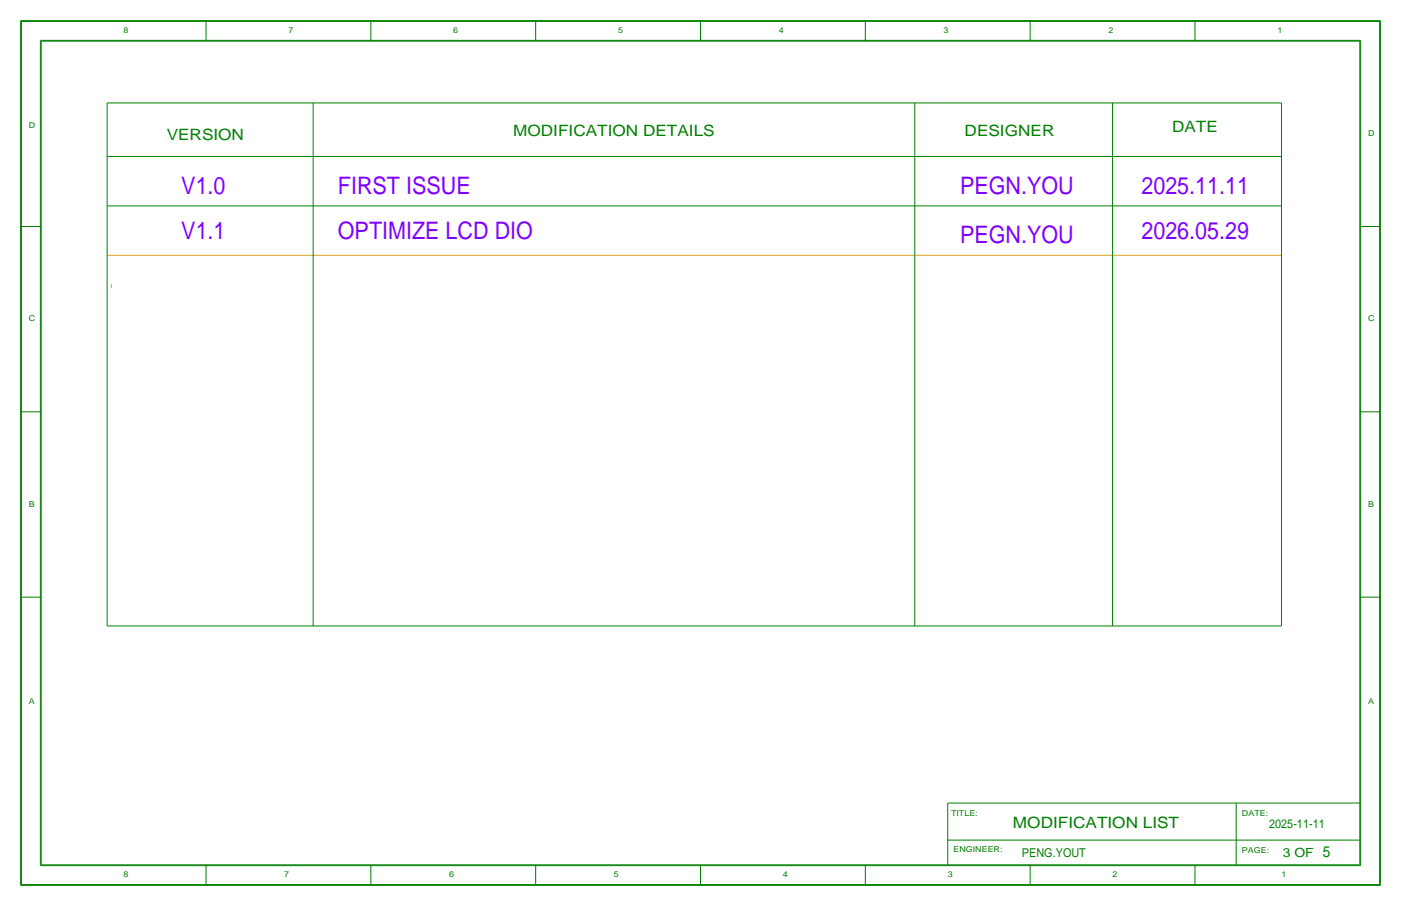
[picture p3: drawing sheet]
<svg xmlns="http://www.w3.org/2000/svg" width="432mm" height="279mm" viewBox="0 0 432 279" stroke-linecap="round" stroke-linejoin="round" font-family="sans-serif">
<defs><g id="words">
<g font-size="7.4">
<text x="55.9" y="59.7">V1.0</text>
<text x="104.1" y="59.7">FIRST ISSUE</text>
<text x="295.9" y="59.7">PEGN.YOU</text>
<text x="351.8" y="59.7">2025.11.11</text>
<text x="55.9" y="73.7">V1.1</text>
<text x="104.1" y="73.7">OPTIMIZE LCD DIO</text>
<text x="295.9" y="74.9">PEGN.YOU</text>
<text x="351.8" y="73.7">2026.05.29</text>
</g>
<g font-size="4.8">
<text x="158.2" y="41.9">MODIFICATION DETAILS</text>
<text x="297.3" y="41.9">DESIGNER</text>
<text x="361.2" y="40.6">DATE</text>
<text x="51.4" y="43.1">VERSION</text>
<text x="312.2" y="255.3">MODIFICATION LIST</text>
</g>
<text font-size="4.7" x="407.7" y="264.2">5</text>
<text font-size="3.9" x="395.4" y="264.2">3 OF</text>
<g font-size="3.8">
<text x="391.2" y="255.3">2025-11-11</text>
<text x="315" y="264.2">PENG.YOUT</text>
</g>
<g font-size="2.5">
<text x="38.1" y="10.2">8</text>
<text x="88.9" y="10.2">7</text>
<text x="139.7" y="10.2">6</text>
<text x="190.5" y="10.2">5</text>
<text x="240" y="10.2">4</text>
<text x="290.8" y="10.2">3</text>
<text x="341.6" y="10.2">2</text>
<text x="393.7" y="10.2">1</text>
<text x="8.9" y="39.4">D</text>
<text x="421.6" y="41.9">D</text>
<text x="8.9" y="99.1">C</text>
<text x="421.6" y="99.1">C</text>
<text x="8.9" y="156.2">B</text>
<text x="421.6" y="156.2">B</text>
<text x="8.9" y="217.2">A</text>
<text x="421.6" y="217.2">A</text>
<text x="293.1" y="251.7">TITLE:</text>
<text x="382.8" y="251.7">DATE:</text>
<text x="293.9" y="262.6">ENGINEER:</text>
<text x="382.8" y="263.1">PAGE:</text>
<text x="38.1" y="270.5">8</text>
<text x="87.6" y="270.5">7</text>
<text x="138.4" y="270.5">6</text>
<text x="189.2" y="270.5">5</text>
<text x="241.3" y="270.5">4</text>
<text x="292.1" y="270.5">3</text>
<text x="342.9" y="270.5">2</text>
<text x="395" y="270.5">1</text>
</g>
</g></defs>
<!-- layer: Print Layer -->
<g fill="none" stroke="#000" stroke-width=".31">
<path d="M6.3 6.3h419.1zM6.3 6.3v266.7zM6.6 6.6h418.6zM6.6 6.6v266.2zM12.4 12.4h407zM12.4 12.4v254.6zM12.7 12.7h406.4zM12.7 12.7v254zM63.5 6.3v6.4zM114.3 6.3v6.4zM165.1 6.3v6.4zM215.9 6.3v6.4z"/>
<path d="M266.7 6.3v6.4zM317.5 6.3v6.4zM368.3 6.3v6.4zM419.1 12.7v254zM419.4 12.4v254.6zM425.2 6.6v266.2zM425.4 6.3v266.7zM33 31.7h362zM33 31.7v161.3zM96.5 31.7v161.3zM281.9 31.7v161.3zM342.9 31.7v161.3z"/>
<path d="M395 31.7v161.3zM33 48.3h362zM6.3 69.8h6.4zM33 78.7h362zM33 63.5h362zM419.1 69.8h6.3zM34.3 87.6v1.3zM6.3 127h6.4zM419.1 127h6.3zM6.3 184.1h6.4zM33 193h362zM419.1 184.1h6.3z"/>
<path d="M292.1 259.1h127zM292.1 247.6v19.1zM292.1 247.6h127zM381 247.6v19.1zM6.3 273h419.1zM6.6 272.8h418.6zM12.4 267h407zM12.7 266.7h406.4zM63.5 266.7v6.3zM114.3 266.7v6.3zM165.1 266.7v6.3zM215.9 266.7v6.3z"/>
<path d="M266.7 266.7v6.3zM317.5 266.7v6.3zM368.3 266.7v6.3z"/>
</g>
<!-- layer: Nets -->
<path d="M33 78.7h362zM34.3 87.6v1.3z" fill="none" stroke="#daa520" stroke-width=".31"/>
<!-- layer: Page Border and Title Block -->
<g fill="none" stroke="#008000" stroke-width=".31">
<path d="M6.3 6.4h419.1zM6.3 6.4v266.6zM6.6 6.6h418.6zM6.6 6.6v266.2zM12.4 12.4h407zM12.4 12.4v254.6zM12.7 12.7h406.4zM12.7 12.7v254zM63.5 6.4v6.3zM114.3 6.4v6.3zM165.1 6.4v6.3zM215.9 6.4v6.3z"/>
<path d="M266.7 6.4v6.3zM317.5 6.4v6.3zM368.3 6.4v6.3zM419.1 12.7v254zM419.4 12.4v254.6zM425.2 6.6v266.2zM425.4 6.4v266.6zM33 31.8h362zM33 31.8v161.2zM96.5 31.8v161.2zM281.9 31.8v161.2zM342.9 31.8v161.2z"/>
<path d="M395 31.8v161.2zM33 48.3h362zM6.3 69.8h6.4zM33 63.5h362zM419.1 69.8h6.3zM6.3 127h6.4zM419.1 127h6.3zM6.3 184.1h6.4zM33 193h362zM419.1 184.1h6.3zM292.1 259.1h127zM292.1 247.6v19.1z"/>
<path d="M292.1 247.6h127zM381 247.6v19.1zM6.3 273h419.1zM6.6 272.8h418.6zM12.4 267h407zM12.7 266.7h406.4zM63.5 266.7v6.3zM114.3 266.7v6.3zM165.1 266.7v6.3zM215.9 266.7v6.3zM266.7 266.7v6.3zM317.5 266.7v6.3z"/>
<path d="M368.3 266.7v6.3z"/>
</g>
<use href="#words"/>
</svg>
